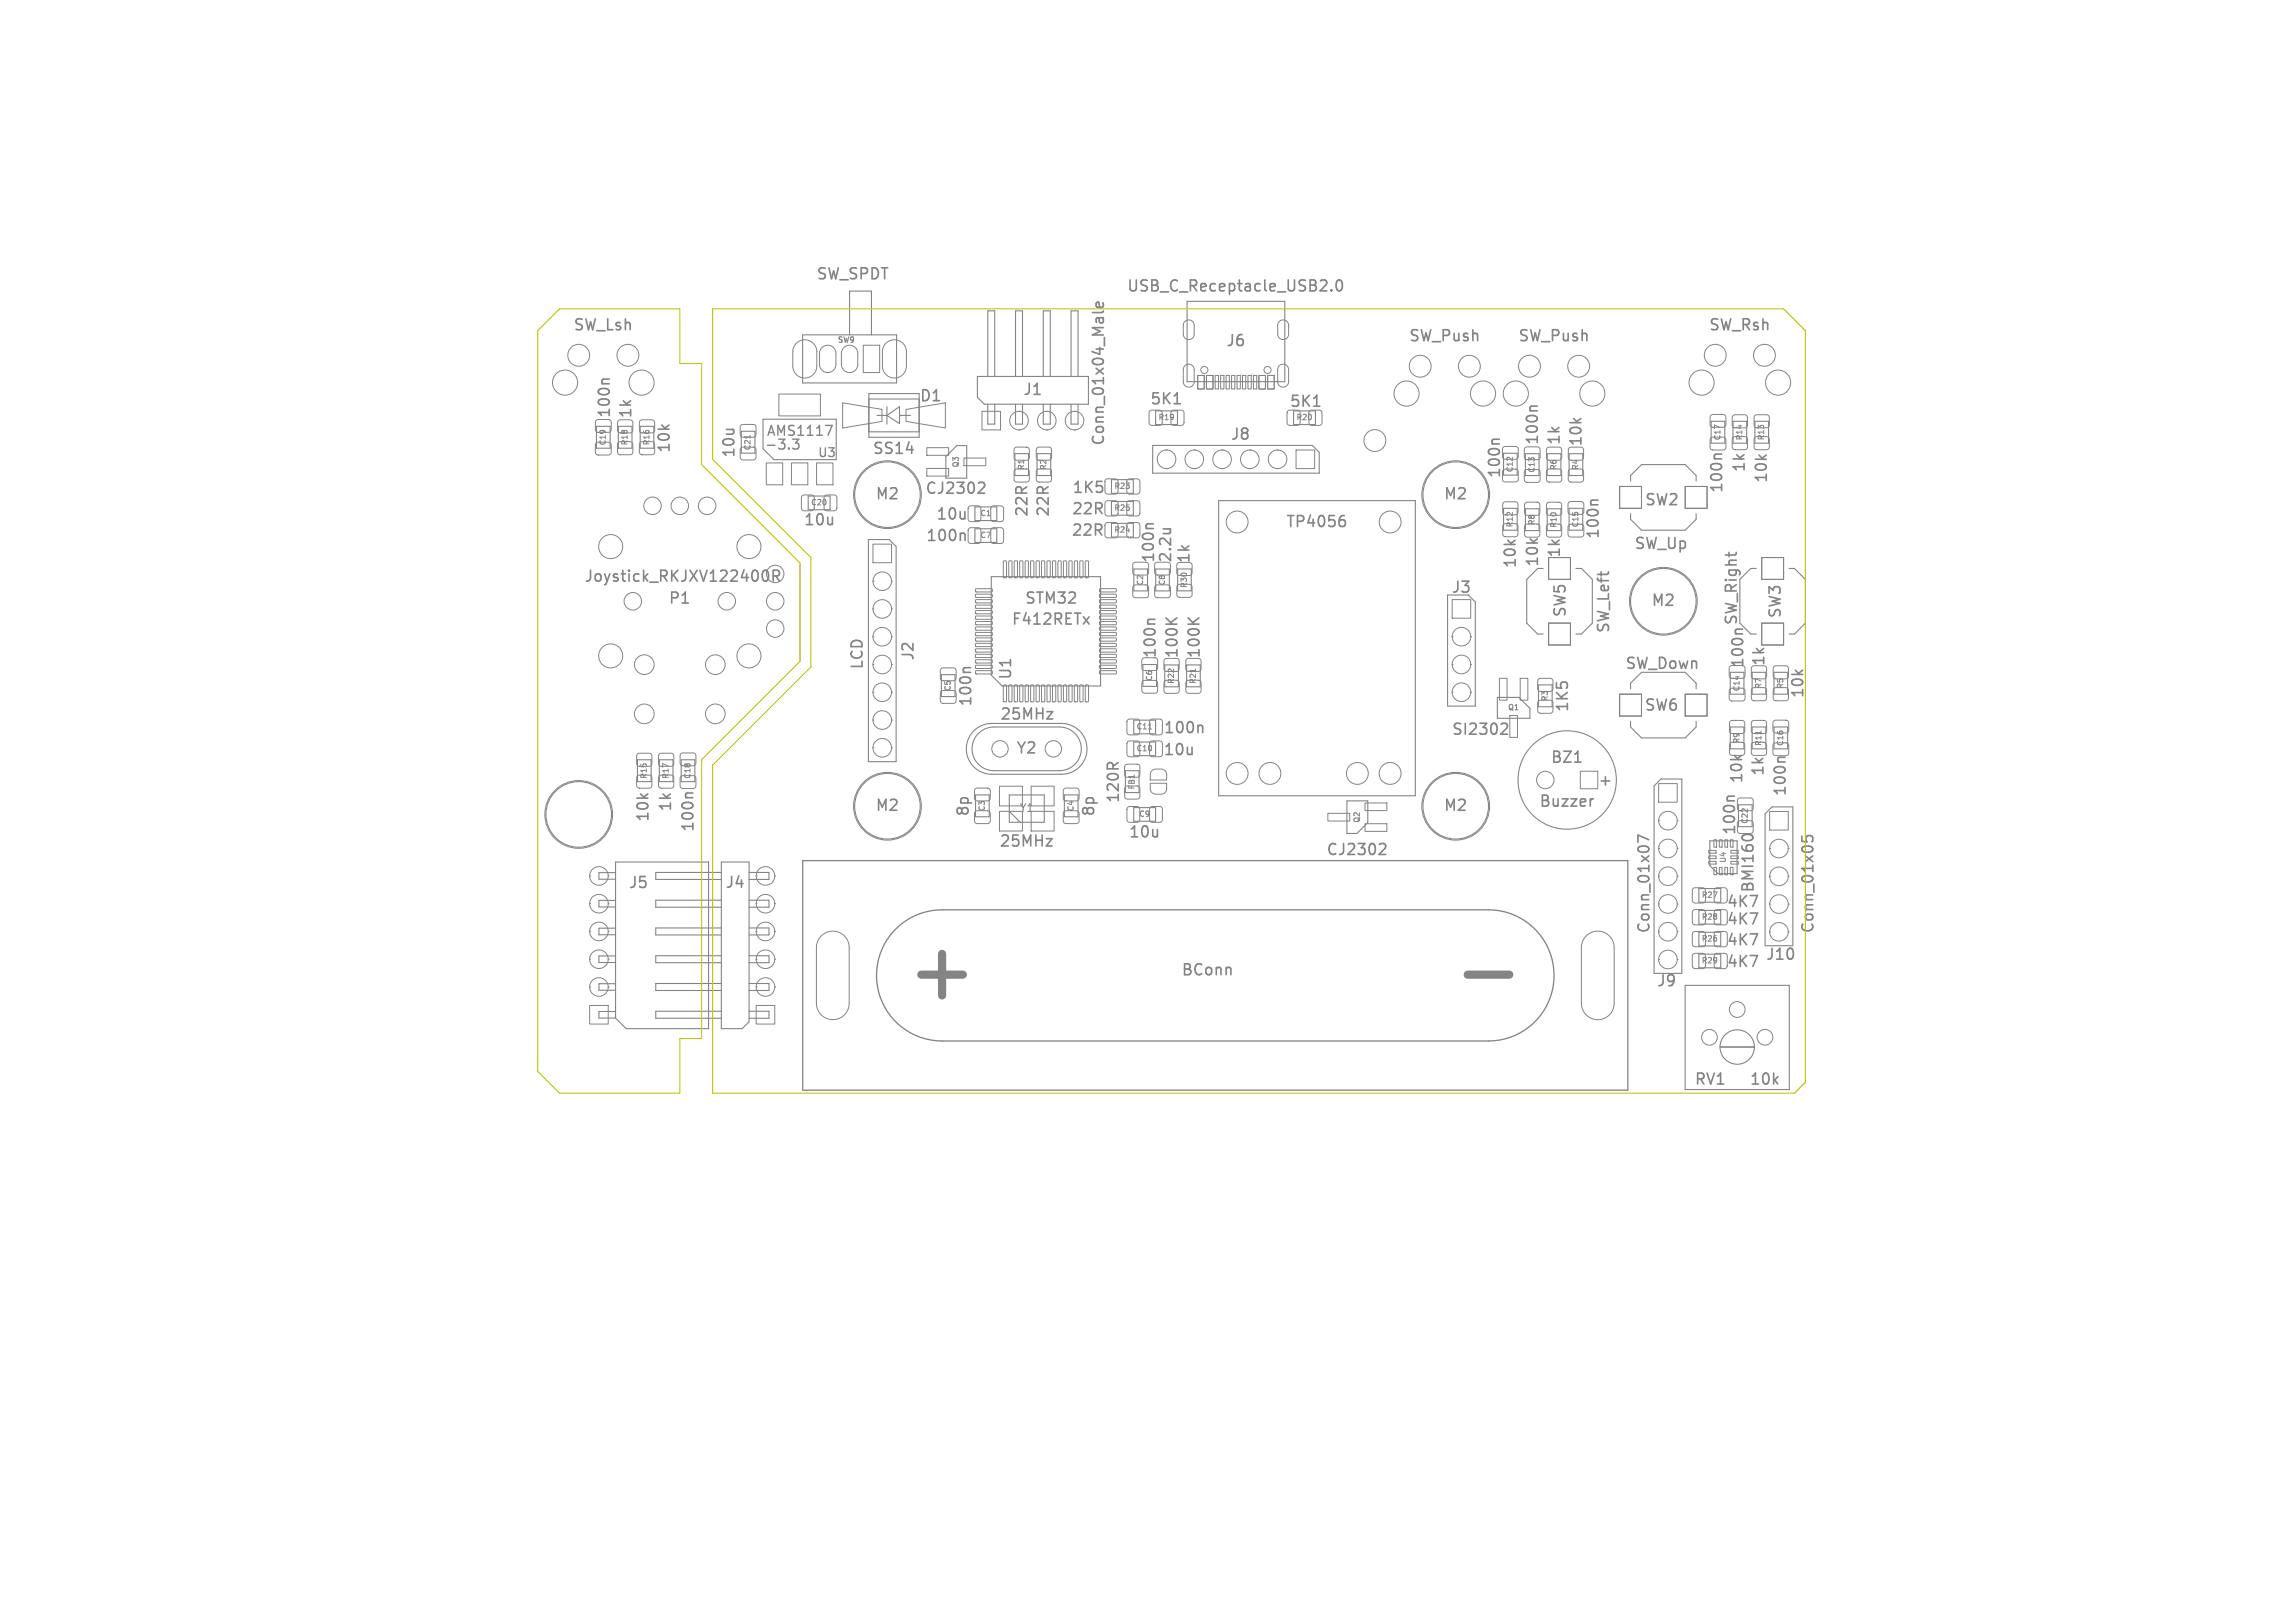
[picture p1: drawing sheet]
<svg xmlns="http://www.w3.org/2000/svg" width="210mm" height="148mm" viewBox="0 0 210 148" stroke-linecap="round" stroke-linejoin="round" font-family="sans-serif">
<defs><g id="words">
<text font-size="7" fill="#848484" x="82.7" y="92.7">+</text>
<g font-size="1.4" fill="#848484">
<text x="74.7" y="25.8">SW_SPDT</text>
<text x="103.1" y="26.9">USB_C_Receptacle_USB2.0</text>
<text x="52.4" y="30.5">SW_Lsh</text>
<text x="112.2" y="31.9">J6</text>
<text x="128.9" y="31.5">SW_Push</text>
<text x="138.9" y="31.5">SW_Push</text>
<text x="156.3" y="30.5">SW_Rsh</text>
<text x="56.1" y="38.3" transform="rotate(-90 56.1 38.3)">100n</text>
<text x="58" y="38.3" transform="rotate(-90 58 38.3)">1k</text>
<text x="61.5" y="41.5" transform="rotate(-90 61.5 41.5)">10k</text>
<text x="67.5" y="41.9" transform="rotate(-90 67.5 41.9)">10u</text>
<text x="79.8" y="41.8">SS14</text>
<text x="84.1" y="37">D1</text>
<text x="93.6" y="36.4">J1</text>
<text x="101.3" y="40.8" transform="rotate(-90 101.3 40.8)">Conn_01x04_Male</text>
<text x="105.2" y="37.3">5K1</text>
<text x="112.6" y="40.5">J8</text>
<text x="118" y="37.5">5K1</text>
<text x="141" y="40.8" transform="rotate(-90 141 40.8)">100n</text>
<text x="143" y="40.8" transform="rotate(-90 143 40.8)">1k</text>
<text x="145" y="40.9" transform="rotate(-90 145 40.9)">10k</text>
<text x="80.1" y="45.9">M2</text>
<text x="84.6" y="45.4">CJ2302</text>
<text x="85.6" y="47.8">10u</text>
<text x="94.3" y="47.3" transform="rotate(-90 94.3 47.3)">22R</text>
<text x="96.2" y="47.3" transform="rotate(-90 96.2 47.3)">22R</text>
<text x="98" y="47.3">22R</text>
<text x="98.1" y="45.4">1K5</text>
<text x="132.1" y="45.9">M2</text>
<text x="137.5" y="43.8" transform="rotate(-90 137.5 43.8)">100n</text>
<text x="150.5" y="46.5">SW2</text>
<text x="157.9" y="45.2" transform="rotate(-90 157.9 45.2)">100n</text>
<text x="159.9" y="43.3" transform="rotate(-90 159.9 43.3)">1k</text>
<text x="161.9" y="44.2" transform="rotate(-90 161.9 44.2)">10k</text>
<text x="53.4" y="53.5">Joystick_RKJXV122400R</text>
<text x="73.5" y="48.3">10u</text>
<text x="84.7" y="49.8">100n</text>
<text x="98" y="49.3">22R</text>
<text x="105.9" y="51.5" transform="rotate(-90 105.9 51.5)">100n</text>
<text x="107.4" y="51.5" transform="rotate(-90 107.4 51.5)">2.2u</text>
<text x="109.1" y="51.6" transform="rotate(-90 109.1 51.6)">1k</text>
<text x="117.6" y="48.5">TP4056</text>
<text x="139" y="52" transform="rotate(-90 139 52)">10k</text>
<text x="141" y="51.9" transform="rotate(-90 141 51.9)">10k</text>
<text x="143" y="51.1" transform="rotate(-90 143 51.1)">1k</text>
<text x="146.5" y="49.4" transform="rotate(-90 146.5 49.4)">100n</text>
<text x="149.5" y="50.5">SW_Up</text>
<text x="61.1" y="55.5">P1</text>
<text x="92.5" y="57.4">F412RETx</text>
<text x="93.7" y="55.5">STM32</text>
<text x="132.8" y="54.5">J3</text>
<text x="143.5" y="56.5" transform="rotate(-90 143.5 56.5)">SW5</text>
<text x="147.5" y="58" transform="rotate(-90 147.5 58)">SW_Left</text>
<text x="151.1" y="55.7">M2</text>
<text x="159.2" y="57.2" transform="rotate(-90 159.2 57.2)">SW_Right</text>
<text x="163.2" y="56.6" transform="rotate(-90 163.2 56.6)">SW3</text>
<text x="79.2" y="61.3" transform="rotate(-90 79.2 61.3)">LCD</text>
<text x="83.9" y="60.5" transform="rotate(-90 83.9 60.5)">J2</text>
<text x="89.1" y="64.7" transform="rotate(-90 89.1 64.7)">100n</text>
<text x="92.8" y="62.2" transform="rotate(-90 92.8 62.2)">U1</text>
<text x="106" y="60.3" transform="rotate(-90 106 60.3)">100n</text>
<text x="108" y="60.3" transform="rotate(-90 108 60.3)">100K</text>
<text x="110" y="60.3" transform="rotate(-90 110 60.3)">100K</text>
<text x="143.7" y="65.2" transform="rotate(-90 143.7 65.2)">1K5</text>
<text x="148.7" y="61.5">SW_Down</text>
<text x="150.4" y="65.3">SW6</text>
<text x="159.8" y="61.2" transform="rotate(-90 159.8 61.2)">100n</text>
<text x="161.7" y="61" transform="rotate(-90 161.7 61)">1k</text>
<text x="165.3" y="63.9" transform="rotate(-90 165.3 63.9)">10k</text>
<text x="91.5" y="66.1">25MHz</text>
<text x="93" y="69.2">Y2</text>
<text x="106.4" y="69.3">10u</text>
<text x="106.4" y="67.3">100n</text>
<text x="132.8" y="67.5">SI2302</text>
<text x="141.9" y="70">BZ1</text>
<text x="159.7" y="71.7" transform="rotate(-90 159.7 71.7)">10k</text>
<text x="161.6" y="71" transform="rotate(-90 161.6 71)">1k</text>
<text x="59.6" y="75.2" transform="rotate(-90 59.6 75.2)">10k</text>
<text x="61.7" y="74.3" transform="rotate(-90 61.7 74.3)">1k</text>
<text x="63.7" y="76.2" transform="rotate(-90 63.7 76.2)">100n</text>
<text x="80.1" y="74.4">M2</text>
<text x="88.9" y="74.7" transform="rotate(-90 88.9 74.7)">8p</text>
<text x="91.4" y="77.7">25MHz</text>
<text x="100.4" y="74.7" transform="rotate(-90 100.4 74.7)">8p</text>
<text x="102.6" y="73.5" transform="rotate(-90 102.6 73.5)">120R</text>
<text x="103.3" y="76.9">10u</text>
<text x="132.1" y="74.4">M2</text>
<text x="140.8" y="74.1">Buzzer</text>
<text x="146.2" y="72.1">+</text>
<text x="159" y="76.4" transform="rotate(-90 159 76.4)">100n</text>
<text x="163.7" y="72.9" transform="rotate(-90 163.7 72.9)">100n</text>
<text x="57.5" y="81.5">J5</text>
<text x="66.3" y="81.5">J4</text>
<text x="121.3" y="78.5">CJ2302</text>
<text x="158" y="83.2">4K7</text>
<text x="160.7" y="81.7" transform="rotate(-90 160.7 81.7)">BMI160</text>
<text x="108.1" y="89.5">BConn</text>
<text x="151.2" y="85.4" transform="rotate(-90 151.2 85.4)">Conn_01x07</text>
<text x="158" y="86.7">4K7</text>
<text x="158" y="84.8">4K7</text>
<text x="158" y="88.7">4K7</text>
<text x="161.5" y="88.1">J10</text>
<text x="166.2" y="85.4" transform="rotate(-90 166.2 85.4)">Conn_01x05</text>
<text x="151.6" y="90.5">J9</text>
<text x="155" y="99.5">RV1</text>
<text x="160.1" y="99.5">10k</text>
</g>
<g font-size="1.3" fill="#848484">
<text x="69.9" y="41.4">-3.3</text>
<text x="70.1" y="40.1">AMS1117</text>
</g>
<text font-size="1.1" fill="#848484" x="74.8" y="42">U3</text>
<text font-size="1" fill="#848484" x="93.3" y="74.4">Y1</text>
<g font-size=".7" fill="#848484">
<text x="76.6" y="31.5">SW9</text>
<text x="55.6" y="40.8" transform="rotate(-90 55.6 40.8)">C19</text>
<text x="57.6" y="40.8" transform="rotate(-90 57.6 40.8)">R18</text>
<text x="59.6" y="40.8" transform="rotate(-90 59.6 40.8)">R16</text>
<text x="68.8" y="41.2" transform="rotate(-90 68.8 41.2)">C21</text>
<text x="106" y="38.6">R19</text>
<text x="118.6" y="38.6">R20</text>
<text x="157.6" y="40.3" transform="rotate(-90 157.6 40.3)">C17</text>
<text x="159.6" y="40.3" transform="rotate(-90 159.6 40.3)">R14</text>
<text x="161.6" y="40.3" transform="rotate(-90 161.6 40.3)">R13</text>
<text x="74.2" y="46.3">C20</text>
<text x="87.9" y="42.8" transform="rotate(-90 87.9 42.8)">Q3</text>
<text x="89.7" y="47.3">C1</text>
<text x="93.8" y="43" transform="rotate(-90 93.8 43)">R1</text>
<text x="95.9" y="43" transform="rotate(-90 95.9 43)">R2</text>
<text x="101.9" y="44.9">R23</text>
<text x="101.9" y="46.9">R25</text>
<text x="138.6" y="43.2" transform="rotate(-90 138.6 43.2)">C12</text>
<text x="140.6" y="43.3" transform="rotate(-90 140.6 43.3)">C13</text>
<text x="142.6" y="43" transform="rotate(-90 142.6 43)">R6</text>
<text x="144.6" y="43" transform="rotate(-90 144.6 43)">R4</text>
<text x="89.7" y="49.3">C7</text>
<text x="101.9" y="48.9">R24</text>
<text x="104.7" y="53.6" transform="rotate(-90 104.7 53.6)">C2</text>
<text x="106.7" y="53.6" transform="rotate(-90 106.7 53.6)">C8</text>
<text x="108.7" y="53.8" transform="rotate(-90 108.7 53.8)">R30</text>
<text x="138.6" y="48.3" transform="rotate(-90 138.6 48.3)">R12</text>
<text x="140.6" y="48.1" transform="rotate(-90 140.6 48.1)">R8</text>
<text x="142.6" y="48.3" transform="rotate(-90 142.6 48.3)">R10</text>
<text x="144.6" y="48.3" transform="rotate(-90 144.6 48.3)">C15</text>
<text x="87.1" y="63.3" transform="rotate(-90 87.1 63.3)">C5</text>
<text x="105.6" y="62.3" transform="rotate(-90 105.6 62.3)">C6</text>
<text x="107.6" y="62.6" transform="rotate(-90 107.6 62.6)">R22</text>
<text x="109.6" y="62.6" transform="rotate(-90 109.6 62.6)">R21</text>
<text x="138" y="65.1">Q1</text>
<text x="141.8" y="64.2" transform="rotate(-90 141.8 64.2)">R3</text>
<text x="159.3" y="63.3" transform="rotate(-90 159.3 63.3)">C14</text>
<text x="161.3" y="63" transform="rotate(-90 161.3 63)">R7</text>
<text x="163.3" y="63" transform="rotate(-90 163.3 63)">R5</text>
<text x="59.3" y="71.3" transform="rotate(-90 59.3 71.3)">R15</text>
<text x="61.3" y="71.3" transform="rotate(-90 61.3 71.3)">R17</text>
<text x="63.3" y="71.3" transform="rotate(-90 63.3 71.3)">C18</text>
<text x="104" y="66.9">C11</text>
<text x="104" y="68.9">C10</text>
<text x="159.3" y="68" transform="rotate(-90 159.3 68)">R9</text>
<text x="161.3" y="68.3" transform="rotate(-90 161.3 68.3)">R11</text>
<text x="163.3" y="68.3" transform="rotate(-90 163.3 68.3)">C16</text>
<text x="90.2" y="74.3" transform="rotate(-90 90.2 74.3)">C3</text>
<text x="98.4" y="74.3" transform="rotate(-90 98.4 74.3)">C4</text>
<text x="104" y="72.3" transform="rotate(-90 104 72.3)">FB1</text>
<text x="104.2" y="74.8">C9</text>
<text x="124.6" y="75.3" transform="rotate(-90 124.6 75.3)">Q2</text>
<text x="160.1" y="75.4" transform="rotate(-90 160.1 75.4)">C22</text>
<text x="155.7" y="82.3">R27</text>
<text x="158.1" y="79" transform="rotate(-90 158.1 79)">U4</text>
<text x="155.7" y="86.3">R26</text>
<text x="155.7" y="84.3">R28</text>
<text x="155.7" y="88.3">R29</text>
</g>
</g></defs>
<g fill="none" stroke="#848484" stroke-width=".1">
<path d="M54.6 39h1.2v2h-1.2zM56.6 39h1.2v2h-1.2zM58.6 39h1.2v2h-1.2zM67.8 39.5h1.3v2h-1.3M69.8 38.3h6.7v3.7h-5.7l-1-1zM73.4 30.6h8.6v4.4h-8.6zM77.7 30.6v-4h2v4M79.5 36h4.6v4h-4.6zM79.5 36.5h4.6M79.5 39.5h4.6M80.3 38h.9M81.2 37.2v1.6"/>
<path d="M81.2 38l1.1-.8v1.6zM82.3 38h1M89.4 34.4h10.2v2.6h-9.5l-.7-.7zM90.4 37v1.8h.6v-1.8M90.4 34.4v-6h.6v6M92.9 37v1.8h.7v-1.8M92.9 34.4v-6h.7v6M95.5 37v1.8h.6v-1.8M95.5 34.4v-6h.6v6M98 37v1.8h.6v-1.8M98 34.4v-6h.6v6M105.7 37.6v1.2h2v-1.2"/>
<path d="M108.6 27.6h9v7.3h-9zM118.4 37.6v1.2h2v-1.2M156.6 38.5h1.2v2h-1.2zM158.6 38.5h1.2v2h-1.2zM160.6 38.5h1.2v2h-1.2zM74 45.4h2v1.2h-2zM79.5 49.4h1.9l.6 .6v19.7h-2.5zM87.6 40.8h.9v2.9h-1.9v-1.9zM89.2 48.4h2v1.2h-2zM89.2 46.4h2v1.2h-2zM90.7 52.7h10v10h-9l-1-1zM92.9 41.5h1.2v2h-1.2z"/>
<path d="M94.9 41.5h1.2v2h-1.2zM101.7 47.9h2v1.2h-2zM101.7 43.9h2v1.2h-2zM101.7 45.9h2v1.2h-2zM103.8 52.1h1.2v2h-1.2zM105.5 40.7h14.6l.6 .7v1.9h-15.2zM105.8 52.1h1.2v2h-1.2zM107.8 52h1.2v2h-1.2zM111.5 45.8h18v27h-18zM132.5 54.4v10.2h2.5v-9.5l-.6-.7M137.6 46.5h1.2v2h-1.2zM137.6 41.5h1.2v2h-1.2"/>
<path d="M139.6 41.5h1.2v2h-1.2zM139.6 46.5h1.2v2h-1.2zM140.7 52l-1 1v4l1 1h.5M141.6 41.5h1.2v2h-1.2zM141.6 46.5h1.2v2h-1.2zM141.7 51h2v2h-2zM141.7 57h2v2h-2zM143.6 46.5h1.2v2h-1.2zM143.6 41.5h1.2v2h-1.2zM144.2 52h.5l1 1v4l-1 1h-.5M148.2 44.5h2v2h-2zM149.2 44v-.5l1-1h4l1 1v.5"/>
<path d="M149.2 47v.5l1 1h4l1-1v-.5M154.2 44.5h2v2h-2zM160.7 52h-.5l-1 1v4l1 1h.5M161.2 51h2v2h-2zM161.2 57h2v2h-2zM163.7 52h.5l1 1v4l-1 1h-.5M56.3 78.9h8.5v15.2h-7.5l-1-1zM56.3 79.8h-1.5v.6h1.5M58.3 69.5h1.3v2h-1.3zM60.3 69.5h1.3v2h-1.3zM62.3 69.5h1.3v2h-1.3zM66 78.9h2.5v14.6l-.6 .6h-1.9z"/>
<path d="M66 79.8h-6v.6h6M68.5 79.8h1.9v.6h-1.9M86.1 61.7h1.3v2h-1.3zM89.1 66.9l.8-.5 .5-.2h6.7a2.33 2.33 0 0 1 2.4 2.3 2.33 2.33 0 0 1-2.4 2.3h-6.4a2.32 2.32 0 0 1-2.1-1.4 2.32 2.32 0 0 1 .5-2.5zM89.3 72.7h1.2v2h-1.2M89.6 67l.8-.4 .5-.1h6a2 2 0 0 1 2 2 2 2 0 0 1-2 2h-6a2 2 0 0 1-1.8-1.3 2 2 0 0 1 .5-2.2zM92.4 72.7h3.2v2.5h-3.2zM92.4 74.2l1 1M97.4 72.7h1.2v2h-1.2zM103 70.5h1.2v2h-1.2M103.7 65.9h2v1.2h-2zM103.7 67.9h2v1.2h-2z"/>
<path d="M103.7 73.9h2v1.2h-2zM104.6 60.8h1.2v2h-1.2zM106.6 60.8h1.2v2h-1.2zM108.6 60.8h1.2v2h-1.2zM123.3 73.3h1.9v1.9l-1 1h-.9zM137 63.8h2l1 1v.9h-3zM140.8 62.7h1.2v2h-1.2zM148.2 63.5h2v2h-2zM149.2 63v-.5l1-1h4l1 1v.5M149.2 66v.5l1 1h4l1-1v-.5M151.4 71.9l.6-.6h1.9v17.7h-2.5zM154.2 63.5h2v2h-2z"/>
<path d="M156.5 76.9h2.5v3h-1.8l-.7-.7zM158.3 61.5v2h1.3v-2M158.3 66.5h1.3v2h-1.3zM159.1 73.6h1.2v2h-1.2M160.3 61.5h1.3v2h-1.3zM160.3 66.5h1.3v2h-1.3zM161.5 74.4l.7-.6h1.9v12.7h-2.6zM162.3 61.5h1.3v2h-1.3zM162.3 66.5h1.3v2h-1.3zM56.3 92.5h-1.5v.6h1.5M56.3 90h-1.5v.6h1.5M56.3 87.4h-1.5v.6h1.5"/>
<path d="M56.3 84.9h-1.5v.6h1.5M56.3 82.4h-1.5v.6h1.5M66 92.5h-6v.6h6M66 84.9h-6v.6h6M66 90h-6v.6h6M66 82.3h-6v.7h6M66 87.4h-6v.7h6M68.5 92.5h1.9v.6h-1.9M68.5 84.9h1.9v.6h-1.9M68.5 90h1.9v.6h-1.9M68.5 82.3h1.9v.7h-1.9M68.5 87.4h1.9v.7h-1.9"/>
<path d="M154.2 90.1h9.5v9.6h-9.5zM155.5 85.3h2v1.2h-2zM155.5 81.3h2v1.2h-2zM155.5 83.3h2v1.2h-2zM155.5 87.3h2v1.2h-2zM157.4 95.8h3.1"/>
<circle cx="81.2" cy="45.2" r="3"/>
<circle cx="133.2" cy="45.2" r="3"/>
<circle cx="152.2" cy="55" r="3"/>
<circle cx="53" cy="74.5" r="3"/>
<circle cx="81.2" cy="73.7" r="3"/>
<circle cx="133.2" cy="73.7" r="3"/>
<circle cx="143.4" cy="71.4" r="4.5"/>
<circle cx="159" cy="95.8" r="1.58"/>
</g>
<path d="M134.3 89.2h3.8" fill="none" stroke="#848484" stroke-width=".75"/>
<path d="M75.5 38.9h.6l-.3 .9M72.9 40.5l.2 .2v.3l-.2 .1-.4-.1" fill="none" stroke="#848484" stroke-width=".13"/>
<g fill="none" stroke="#848484" stroke-width=".15">
<path d="M55.7 34.7h-.6M100.9 27.7l.1 .3-.2 .1h-.5v-.4l.2-.1 .1 .5M107.4 36.9h.6M120.2 37.2h.6M122.4 25.7l.1-.1a.53 .53 0 0 1 .3 .5 .53 .53 0 0 1-.3 .5l-.1-.1-.1-.3zM140.7 37.2h-.6M70.8 52.7l.4-.1 .1-.1v-.2l-.2-.1h-.3v1M71 52.7l.3 .5M88.3 48.8v.6M89.9 44.1l.2 .2v.2l-.6 .6h.6M105.5 47.9l-.6 .1M105.7 56.7h-.6"/>
<path d="M122.8 47.2h.2M122.9 47.5l.2 .2v.3l-.2 .2M137.2 40.2h-.6M146.2 45.7l-.6 .1M157.5 41.5l-.6 .1M63.4 72.5l-.6 .1M88.8 61.1h-.6M101.4 69.8h.4M102.3 69.8l-.5 .3M110 66.4l.1 .6M126.6 77.2l.2 .2v.2l-.6 .6h.6M137.5 66.2h.3l.1 .2-.6 .8h.6"/>
<path d="M150.9 76.8l-1-.4v.7M158.7 72.8l-.6 .1M159.5 76.4l.3-.1 .5 .1M163.3 69.3h-.6M164.9 76.5v.5M165.3 76.9v-.3l.2-.2 .3 .1 .1 .4"/>
</g>
<g fill="none" stroke="#848484" stroke-width=".09">
<path d="M54.6 38.4h.1h1h.2v.2v.9l-.2 .1h-1l-.1-.1-.1-.2zM56.6 38.5l.2-.1h.9l.1 .1 .1 .1-.1 .9-.1 .1h-.9l-.2-.1-.1-.2zM58.6 38.5l.2-.1h.9l.1 .1 .1 .1-.1 .9-.1 .1h-.9l-.2-.1-.1-.2zM67.8 38.9l.2-.1h.9l.2 .1 .1 .2-.1 .8-.2 .1h-.9l-.2-.1-.1-.2zM68.6 39.8v.3M71.3 36h3.8v2h-3.8zM72.9 31.4a1.1 1.1 0 0 1 1.2-.2 1.1 1.1 0 0 1 .6 1v1.3a1.1 1.1 0 0 1-1.1 1.1 1.1 1.1 0 0 1-1.1-1.1l.1-1.5zM75.2 31.8a.75 .75 0 0 1 .8-.2 .75 .75 0 0 1 .5 .7v1a.75 .75 0 0 1-.8 .8 .75 .75 0 0 1-.7-.8v-1.1zM77.1 36.9l3.6 .6v1.1l-3.6 .6zM77.2 31.8a.75 .75 0 0 1 .8-.2 .75 .75 0 0 1 .5 .7v1a.75 .75 0 0 1-.8 .8 .75 .75 0 0 1-.7-.8v-1.1zM79 31.6h1.5v2.5h-1.5zM81.1 31.4a1.1 1.1 0 0 1 1.2-.2 1.1 1.1 0 0 1 .6 1v1.3a1.1 1.1 0 0 1-1.1 1.1 1.1 1.1 0 0 1-1.1-1.1l.1-1.5z"/>
<path d="M82.9 37.5l3.6-.6v2.3l-3.6-.6zM89.9 37.6h1.7v1.7h-1.7zM93.2 39.3h.1M93.2 37.6a.85 .85 0 0 1 .9 .9 .85 .85 0 0 1-.9 .8M93.2 37.6h.1M93.2 37.6a.85 .85 0 0 0-.8 .9 .85 .85 0 0 0 .8 .8M95.8 39.3h.1M95.8 37.6a.85 .85 0 0 1 .8 .9 .85 .85 0 0 1-.8 .8M95.8 37.6h.1M95.8 37.6a.85 .85 0 0 0-.9 .9 .85 .85 0 0 0 .9 .8M98.3 39.3h.1M98.3 37.6a.85 .85 0 0 1 .9 .9 .85 .85 0 0 1-.9 .8"/>
<path d="M98.3 37.6h.1M98.3 37.6a.85 .85 0 0 0-.8 .9 .85 .85 0 0 0 .8 .8M105.2 37.6l.2-.1 .9 .1v.2v.9v.1l-.2 .1-.9-.1-.1-.1v-.9zM107.2 37.6l.2-.1 .9 .1v.2v.9v.1l-.2 .1-.9-.1-.1-.1v-.9zM108.4 33.5a.5 .5 0 0 1 .6-.1 .5 .5 0 0 1 .3 .4v1.1a.5 .5 0 0 1-.5 .5 .5 .5 0 0 1-.5-.5v-1.1zM108.4 29.4a.5 .5 0 0 1 .6-.1 .5 .5 0 0 1 .3 .5v.8a.5 .5 0 0 1-.5 .5 .5 .5 0 0 1-.5-.5v-.9zM109.6 34.3h.6v1.3h-.6zM110.4 34.3h.6v1.3h-.6zM111.2 34.3h.3v1.3h-.3zM111.7 34.3h.3v1.3h-.3zM112.2 34.3h.3v1.3h-.3zM112.7 34.3h.3v1.3h-.3z"/>
<path d="M113.2 34.3h.3v1.3h-.3zM113.7 34.3h.3v1.3h-.3zM114.2 34.3h.3v1.3h-.3zM114.7 34.3h.3v1.3h-.3zM115.2 34.3h.6v1.3h-.6zM116 34.3h.6v1.3h-.6zM117.1 33.5a.5 .5 0 0 1 .5-.1 .5 .5 0 0 1 .3 .4v1.1a.5 .5 0 0 1-.5 .5 .5 .5 0 0 1-.5-.5v-1.1zM117.1 29.4a.5 .5 0 0 1 .5-.1 .5 .5 0 0 1 .3 .5v.8a.5 .5 0 0 1-.5 .5 .5 .5 0 0 1-.5-.5v-.9zM117.8 37.6l.2-.1 .9 .1 .1 .2v.9l-.1 .1-.2 .1-.9-.1v-.1v-.9zM119.8 37.6l.2-.1 .9 .1 .1 .2v.9l-.1 .1-.2 .1-.9-.1v-.1v-.9zM156.6 38l.1-.1h1l.2 .1v.2v.8l-.2 .1h-1l-.1-.1-.1-.2zM158.6 38l.2-.1h.9l.1 .1 .1 .2-.1 .9h-.1h-.9h-.2l-.1-.2z"/>
<path d="M160.6 38l.2-.1h.9l.1 .1 .1 .2-.1 .9h-.1h-.9h-.2l-.1-.2zM54.6 40.5h.1h1h.2v.2v.9h-.2h-1h-.1l-.1-.2zM56.6 40.5l.2-.1h.9l.1 .1 .1 .1-.1 .9-.1 .1h-.9l-.2-.1-.1-.2zM58.6 40.5l.2-.1h.9l.1 .1 .1 .1-.1 .9-.1 .1h-.9l-.2-.1-.1-.2zM67.8 41l.2-.1h.9l.2 .1 .1 .2-.1 .8-.2 .1h-.9l-.2-.1-.1-.2zM70.1 42.3h1.5v2h-1.5zM72.4 42.3h1.5v2h-1.5zM73.4 45.3h.2h.8l.1 .2v1l-.1 .2h-.1h-.9l-.1-.2v-1zM74.7 42.3h1.5v2h-1.5zM75.5 45.3h.2h.8l.1 .2v1l-.1 .2h-.2h-.8l-.1-.2v-1zM79.9 49.8h1.7v1.7h-1.7zM79.9 53.2h.1"/>
<path d="M79.9 53.2a.85 .85 0 0 0 .8 .8 .85 .85 0 0 0 .9-.8M79.9 53.2a.85 .85 0 0 1 .8-.9 .85 .85 0 0 1 .9 .9M79.9 55.7h.1M79.9 55.7a.85 .85 0 0 0 .8 .9 .85 .85 0 0 0 .9-.9M79.9 55.7a.85 .85 0 0 1 .8-.8 .85 .85 0 0 1 .9 .8M79.9 58.2h.1M79.9 58.2a.85 .85 0 0 0 .8 .9 .85 .85 0 0 0 .9-.9M79.9 58.2a.85 .85 0 0 1 .8-.8 .85 .85 0 0 1 .9 .8M81.6 53.2h.1M81.6 55.7h.1M81.6 58.2h.1M84.8 40.9h2v.7h-2z"/>
<path d="M84.8 42.9h2v.7h-2zM88.2 41.9h2v.7h-2zM88.7 48.3h.1h.9l.1 .2v1l-.1 .1-.2 .1-.8-.1-.1-.1v-1zM88.7 46.3h.1h.9l.1 .2v1l-.1 .1-.2 .1-.8-.1-.1-.1v-1zM89.3 53.9h1.4l.1 .2-.1 .1h-1.4zM89.3 54.4l1.4-.1 .1 .3h-.1h-1.4zM89.3 54.9h1.4l.1 .2-.1 .1h-1.4zM89.3 55.4l1.4-.1 .1 .3h-.1h-1.4zM89.3 55.9h1.4l.1 .2-.1 .1h-1.4zM89.3 56.4l1.4-.1 .1 .3h-.1h-1.4zM89.3 56.9h1.4l.1 .2-.1 .1h-1.4zM89.3 57.4l1.4-.1 .1 .3-.1 .1h-1.4z"/>
<path d="M89.3 57.9h1.4l.1 .2h-.1h-1.4zM89.3 58.4l1.4-.1 .1 .3-.1 .1h-1.4zM89.3 58.9h1.4l.1 .2h-.1h-1.4zM89.3 59.4l1.4-.1 .1 .3-.1 .1h-1.4zM89.3 59.9h1.4l.1 .2-.1 .1h-1.4zM90.7 48.3h.2h.9v.2v1v.1l-.2 .1-.9-.1v-.1v-1zM90.7 46.3h.2h.9v.2v1v.1l-.2 .1-.9-.1v-.1v-1zM91.8 51.3l.3 .1v1.4l-.1 .1-.2-.1zM92.3 51.3l.3 .1v1.4l-.1 .1-.2-.1zM92.8 51.3l.3 .1v1.4l-.1 .1-.2-.1zM92.9 41l.1-.1h.9l.2 .1 .1 .1-.1 .9-.2 .1h-.9l-.1-.1-.1-.2zM92.9 43l.1-.1h.9l.2 .1 .1 .1-.1 .9-.2 .1h-.9l-.1-.1-.1-.2z"/>
<path d="M93.3 51.3l.3 .1v1.4l-.1 .1-.2-.1zM93.8 51.3l.3 .1v1.4l-.1 .1-.2-.1zM94.3 51.3l.3 .1v1.4l-.1 .1-.2-.1zM94.8 51.3l.3 .1v1.4l-.1 .1-.2-.1zM94.9 43l.2-.1h.9l.1 .1 .1 .1-.1 .9-.1 .1h-.9l-.2-.1-.1-.2zM94.9 41l.2-.1h.9l.1 .1 .1 .1-.1 .9-.1 .1h-.9l-.2-.1-.1-.2zM95.3 51.3l.3 .1v1.4l-.1 .1-.2-.1zM95.8 51.3l.3 .1v1.4l-.1 .1-.2-.1zM96.3 51.3l.3 .1v1.4l-.1 .1-.2-.1zM96.8 51.3l.3 .1v1.4l-.1 .1-.2-.1zM97.3 51.3l.3 .1v1.4l-.1 .1-.2-.1zM97.8 51.3l.3 .1v1.4l-.1 .1-.2-.1z"/>
<path d="M98.3 51.3l.3 .1v1.4l-.1 .1-.2-.1zM98.8 51.3l.3 .1v1.4l-.1 .1-.2-.1zM99.3 51.3l.3 .1v1.4l-.1 .1-.2-.1zM100.6 59.9h1.5l.1 .2-.1 .1h-1.4zM100.6 59.4l1.5-.1 .1 .3-.1 .1h-1.4zM100.6 58.9h1.5l.1 .2h-.1h-1.4zM100.6 58.4l1.5-.1 .1 .3-.1 .1h-1.4zM100.6 57.9h1.5l.1 .2h-.1h-1.4zM100.6 57.4l1.5-.1 .1 .3-.1 .1h-1.4zM100.6 56.9h1.5l.1 .2-.1 .1h-1.4zM100.6 56.4l1.5-.1 .1 .3h-.1h-1.4zM100.6 55.9h1.5l.1 .2-.1 .1h-1.4z"/>
<path d="M100.6 55.4l1.5-.1 .1 .3h-.1h-1.4zM100.6 54.9h1.5l.1 .2-.1 .1h-1.4zM100.6 54.4l1.5-.1 .1 .3h-.1h-1.4zM100.6 53.9h1.5l.1 .2-.1 .1h-1.4zM101.2 47.9l.2-.1 .8 .1 .1 .1v1l-.1 .1-.1 .1-.9-.1-.1-.1v-1zM101.2 43.9l.2-.1 .8 .1 .1 .1v1l-.1 .1-.1 .1-.9-.1-.1-.1v-1zM101.2 45.9l.2-.1 .8 .1 .1 .1v1l-.1 .1-.1 .1-.9-.1-.1-.1v-1zM103.2 47.9l.2-.1 .8 .1 .1 .1v1l-.1 .1-.1 .1-.9-.1-.1-.1v-1zM103.2 43.9l.2-.1 .8 .1 .1 .1v1l-.1 .1-.1 .1-.9-.1-.1-.1v-1zM103.2 45.9l.2-.1 .8 .1 .1 .1v1l-.1 .1-.1 .1-.9-.1-.1-.1v-1zM103.7 51.5l.2-.1h1l.1 .1 .1 .2-.1 .8-.1 .1h-1l-.2-.1v-.1zM103.7 53.6l.2-.1h1l.1 .1 .1 .2-.1 .8-.1 .1h-1l-.2-.1v-.2z"/>
<path d="M105.7 51.5l.2-.1h1l.1 .1 .1 .2-.1 .8-.1 .1h-1l-.2-.1v-.1zM105.7 53.6l.2-.1h1l.1 .1 .1 .2-.1 .8-.1 .1h-1l-.2-.1v-.2zM106.7 41.2h.1M106.7 41.2a.85 .85 0 0 0-.8 .8 .85 .85 0 0 0 .8 .9M106.7 42.9h.1M106.7 41.2a.85 .85 0 0 1 .9 .8 .85 .85 0 0 1-.9 .9M107.8 53.5l.1-.1h.9l.2 .1 .1 .2-.1 .9h-.2h-.9h-.1l-.1-.2zM107.8 51.5l.1-.1h.9l.2 .1 .1 .2-.1 .9h-.2h-.9h-.1l-.1-.2zM109.3 41.2h.1M109.3 41.2a.85 .85 0 0 0-.9 .8 .85 .85 0 0 0 .9 .9M109.3 42.9h.1M109.3 41.2a.85 .85 0 0 1 .8 .8 .85 .85 0 0 1-.8 .9"/>
<path d="M111.8 41.2h.1M111.8 41.2a.85 .85 0 0 0-.8 .8 .85 .85 0 0 0 .8 .9M111.8 42.9h.1M111.8 41.2a.85 .85 0 0 1 .9 .8 .85 .85 0 0 1-.9 .9M114.4 41.2h.1M114.4 41.2a.85 .85 0 0 0-.9 .8 .85 .85 0 0 0 .9 .9M114.4 42.9h.1M114.4 41.2a.85 .85 0 0 1 .8 .8 .85 .85 0 0 1-.8 .9M116.9 41.2h.1M116.9 41.2a.85 .85 0 0 0-.8 .8 .85 .85 0 0 0 .8 .9M116.9 42.9h.1M116.9 41.2a.85 .85 0 0 1 .9 .8 .85 .85 0 0 1-.9 .9"/>
<path d="M118.6 41.2h1.7v1.7h-1.7zM132.9 54.9h1.7v1.7h-1.7zM132.9 58.2h.1M132.9 58.2a.85 .85 0 0 0 .8 .9 .85 .85 0 0 0 .9-.9M132.9 58.2a.85 .85 0 0 1 .8-.8 .85 .85 0 0 1 .9 .8M134.6 58.2h.1M137.6 40.9l.1-.1h1l.2 .1v.2v.8l-.2 .1h-1l-.1-.1-.1-.1zM137.6 43l.1-.1h1l.2 .1v.2v.8l-.2 .1h-1l-.1-.1-.1-.2zM137.6 48l.2-.1h.9l.1 .1 .1 .2-.1 .8-.1 .1h-.9l-.2-.1-.1-.1zM137.6 46l.2-.1h.9l.1 .1 .1 .2-.1 .8-.1 .1h-.9l-.2-.1-.1-.1zM139.6 43l.1-.1h1l.2 .1v.2v.9h-.2h-1h-.1l-.1-.2zM139.6 40.9h.1h1h.2v.2v.9h-.2h-1h-.1l-.1-.2z"/>
<path d="M139.6 46l.2-.1h.9l.1 .1 .1 .2-.1 .9h-.1h-.9h-.2l-.1-.2zM139.6 48l.2-.1h.9l.1 .1 .1 .2-.1 .9h-.1h-.9h-.2l-.1-.2zM141.6 43l.2-.1h.9l.1 .1 .1 .2-.1 .8-.1 .1h-.9l-.2-.1-.1-.1zM141.6 41l.2-.1h.9l.1 .1 .1 .2-.1 .8-.1 .1h-.9l-.2-.1-.1-.1zM141.6 46l.2-.1h.9l.1 .1 .1 .2-.1 .9h-.1h-.9h-.2l-.1-.2zM141.6 48l.2-.1h.9l.1 .1 .1 .2-.1 .9h-.1h-.9h-.2l-.1-.2zM141.7 51h2v2h-2zM141.7 57h2v2h-2zM143.6 45.9h.1h1h.2v.2v.9h-.2h-1h-.1l-.1-.2zM143.6 48h.1h1h.2v.2v.9h-.2h-1h-.1l-.1-.2zM143.6 43l.2-.1h.9l.1 .1 .1 .2-.1 .8-.1 .1h-.9l-.2-.1-.1-.1zM143.6 41l.2-.1h.9l.1 .1 .1 .2-.1 .8-.1 .1h-.9l-.2-.1-.1-.1z"/>
<path d="M148.2 44.5h2v2h-2zM154.2 44.5h2v2h-2zM156.6 40.1l.1-.1h1l.2 .1v.1v.9l-.2 .1h-1l-.1-.1-.1-.2zM158.6 40l.2-.1h.9l.1 .1 .1 .2-.1 .9h-.1h-.9h-.2l-.1-.2zM160.6 40l.2-.1h.9l.1 .1 .1 .2-.1 .9h-.1h-.9h-.2l-.1-.2zM161.2 57h2v2h-2zM161.2 51h2v2h-2zM58.3 71l.2-.1h.9l.2 .1 .1 .1-.1 .9-.2 .1h-.9l-.2-.1v-.1zM58.3 69l.2-.1h.9l.2 .1 .1 .1-.1 .9-.2 .1h-.9l-.2-.1v-.1zM60.3 71l.2-.1h.9l.2 .1 .1 .1-.1 .9-.2 .1h-.9l-.2-.1v-.1zM60.3 69l.2-.1h.9l.2 .1 .1 .1-.1 .9-.2 .1h-.9l-.2-.1v-.1zM62.3 71h.2h.9h.2l.1 .2-.1 .9h-.2h-.9h-.2l-.1-.2z"/>
<path d="M62.3 68.9h.2h.9h.2l.1 .2-.1 .9h-.2h-.9h-.2l-.1-.2zM79.9 60.8h.1M79.9 60.8a.85 .85 0 0 0 .8 .8 .85 .85 0 0 0 .9-.8M79.9 60.8a.85 .85 0 0 1 .8-.9 .85 .85 0 0 1 .9 .9M79.9 63.3h.1M79.9 63.3a.85 .85 0 0 0 .8 .9 .85 .85 0 0 0 .9-.9M79.9 63.3a.85 .85 0 0 1 .8-.8 .85 .85 0 0 1 .9 .8M79.9 65.9h.1M79.9 65.9a.85 .85 0 0 0 .8 .8 .85 .85 0 0 0 .9-.8M79.9 65.9a.85 .85 0 0 1 .8-.9 .85 .85 0 0 1 .9 .9M79.9 68.4h.1M79.9 68.4a.85 .85 0 0 0 .8 .9 .85 .85 0 0 0 .9-.9"/>
<path d="M79.9 68.4a.85 .85 0 0 1 .8-.8 .85 .85 0 0 1 .9 .8M81.6 60.8h.1M81.6 63.3h.1M81.6 65.9h.1M81.6 68.4h.1M86.1 63.2h.2h.9h.2l.1 .2-.1 .9h-.2h-.9h-.2l-.1-.2zM86.1 61.2l.2-.1h.9l.2 .1 .1 .1-.1 .9-.2 .1h-.9l-.2-.1-.1-.2zM89.2 72.2l.2-.1h1l.1 .1 .1 .1-.1 .9-.1 .1h-1l-.2-.1v-.2zM89.2 74.2h.2h1h.1l.1 .2-.1 .9h-.1h-1h-.2v-.2zM89.3 60.4l1.4-.1 .1 .3-.1 .1h-1.4zM89.3 60.9h1.4l.1 .2h-.1h-1.4zM89.3 61.4l1.4-.1 .1 .3-.1 .1h-1.4z"/>
<path d="M91.5 74.2h2.1v1.8h-2.1zM91.5 71.9h2.1v1.8h-2.1zM91.8 62.7h.3v1.4l-.1 .1-.2-.1zM92.3 62.7h.3v1.4l-.1 .1-.2-.1zM92.8 62.7h.3v1.4l-.1 .1-.2-.1zM93.3 62.7h.3v1.4l-.1 .1-.2-.1zM93.8 62.7h.3v1.4l-.1 .1-.2-.1zM94.3 62.7h.3v1.4l-.1 .1-.2-.1zM94.4 74.2h2.1v1.8h-2.1zM94.4 71.9h2.1v1.8h-2.1zM94.8 62.7h.3v1.4l-.1 .1-.2-.1zM95.3 62.7h.3v1.4l-.1 .1-.2-.1z"/>
<path d="M95.8 62.7h.3v1.4l-.1 .1-.2-.1zM96.3 62.7h.3v1.4l-.1 .1-.2-.1zM96.8 62.7h.3v1.4l-.1 .1-.2-.1zM97.3 62.7h.3v1.4l-.1 .1-.2-.1zM97.4 74.2h.1h1h.2v.2v.9h-.2h-1h-.1l-.1-.2zM97.4 72.2l.1-.1h1l.2 .1v.1v.9l-.2 .1h-1l-.1-.1-.1-.2zM97.8 62.7h.3v1.4l-.1 .1-.2-.1zM98.3 62.7h.3v1.4l-.1 .1-.2-.1zM98.8 62.7h.3v1.4l-.1 .1-.2-.1zM99.3 62.7h.3v1.4l-.1 .1-.2-.1zM100.6 61.4l1.5-.1 .1 .3-.1 .1h-1.4zM100.6 60.9h1.5l.1 .2h-.1h-1.4z"/>
<path d="M100.6 60.4l1.5-.1 .1 .3-.1 .1h-1.4zM103 70l.2-.1h.9l.1 .1 .1 .1-.1 .9-.1 .1h-.9l-.2-.1-.1-.2zM103 72l.2-.1h.9l.1 .1 .1 .1-.1 .9-.1 .1h-.9l-.2-.1-.1-.2zM103.2 65.8h.2h.8l.1 .2v1l-.1 .2h-.2h-.8l-.1-.2v-1zM103.2 73.8h.2h.8l.1 .2v1l-.1 .2h-.2h-.8l-.1-.2v-1zM103.2 67.8h.2h.8l.1 .2v1l-.1 .2h-.2h-.8l-.1-.2v-1zM104.6 60.2h.1h1h.2v.2v.9h-.2h-1h-.1l-.1-.2zM104.6 62.3l.1-.1h1l.2 .1v.2v.8l-.2 .1h-1l-.1-.1-.1-.1zM105.1 66.7h.3M105.3 71.7h1.5v.5l-.2 .3a.95 .95 0 0 1-1 .1l-.3-.2zM105.3 65.8h.1h.9l.1 .2v1l-.1 .2h-.2h-.8l-.1-.2v-1zM105.3 73.8h.1h.9l.1 .2v1l-.1 .2h-.2h-.8l-.1-.2v-1z"/>
<path d="M105.3 67.8h.1h.9l.1 .2v1l-.1 .2h-.2h-.8l-.1-.2v-1zM105.4 70.5a.95 .95 0 0 1 1-.1l.3 .2 .1 .8h-1.5v-.6zM106.6 60.3l.2-.1h.9l.1 .1 .1 .2-.1 .9h-.1h-.9h-.2l-.1-.2zM106.6 62.3l.2-.1h.9l.1 .1 .1 .2-.1 .9h-.1h-.9h-.2l-.1-.2zM108.6 60.3l.2-.1h.9l.1 .1 .1 .2-.1 .9h-.1h-.9h-.2l-.1-.2zM108.6 62.3l.2-.1h.9l.1 .1 .1 .2-.1 .9h-.1h-.9h-.2l-.1-.2zM109.4 61.2v.3M121.5 74.4h2v.7h-2zM124.9 75.4h2v.6h-2zM124.9 73.4h2v.7h-2zM132.9 60.8h.1M132.9 60.8a.85 .85 0 0 0 .8 .8 .85 .85 0 0 0 .9-.8"/>
<path d="M132.9 60.8a.85 .85 0 0 1 .8-.9 .85 .85 0 0 1 .9 .9M132.9 63.3h.1M132.9 63.3a.85 .85 0 0 0 .8 .9 .85 .85 0 0 0 .9-.9M132.9 63.3a.85 .85 0 0 1 .8-.8 .85 .85 0 0 1 .9 .8M134.6 60.8h.1M134.6 63.3h.1M137.2 62h.7v2h-.7zM138.2 65.4h.7v2h-.7zM139.1 62h.7v2h-.7zM140.8 64.1l.2-.1h.9l.1 .1 .1 .2-.1 .9-.1 .1h-.9l-.2-.1-.1-.2zM140.8 62.1l.2-.1h.9l.1 .1 .1 .2-.1 .9-.1 .1h-.9l-.2-.1-.1-.2zM144.6 70.6h1.6v1.5h-1.6z"/>
<path d="M148.2 63.5h2v2h-2zM151.8 71.7h1.7v1.7h-1.7zM151.8 75.1h.1M151.8 75.1a.85 .85 0 0 0 .8 .8 .85 .85 0 0 0 .9-.8M151.8 75.1a.85 .85 0 0 1 .8-.9 .85 .85 0 0 1 .9 .9M153.5 75.1h.1M153.5 77.6h.1M154.2 63.5h2v2h-2zM156.4 77.8h.6v.2h-.6zM156.4 78.3h.6v.2h-.6zM156.4 78.8h.6v.2h-.6zM156.8 79.3h.3v.7h-.3z"/>
<path d="M156.8 76.8h.3v.7h-.3zM157.3 79.3h.3v.7h-.3zM157.3 76.8h.3v.7h-.3zM157.8 79.3h.3v.7h-.3zM157.8 76.8h.3v.7h-.3zM158.3 63h.2h.9h.2l.1 .2-.1 .9h-.2h-.9h-.2l-.1-.2zM158.3 60.9h.2h.9h.2l.1 .2-.1 .9h-.2h-.9h-.2l-.1-.2zM158.3 66l.2-.1h.9l.2 .1 .1 .1-.1 .9-.2 .1h-.9l-.2-.1v-.1zM158.3 68l.2-.1h.9l.2 .1 .1 .1-.1 .9-.2 .1h-.9l-.2-.1v-.1zM158.3 79.3h.3v.7h-.3zM158.3 76.8h.3v.7h-.3zM158.4 78.8h.7v.2h-.7z"/>
<path d="M158.4 78.3h.7v.2h-.7zM158.4 77.8h.7v.2h-.7zM159.1 75.1h.1h1h.2v.2v.9h-.2h-1h-.1l-.1-.2zM159.1 73.1l.1-.1h1l.2 .1v.1v.9l-.2 .1h-1l-.1-.1-.1-.2zM160.3 63l.2-.1h.9l.2 .1 .1 .1-.1 .9-.2 .1h-.9l-.2-.1v-.1zM160.3 61l.2-.1h.9l.2 .1 .1 .1-.1 .9-.2 .1h-.9l-.2-.1v-.1zM160.3 66l.2-.1h.9l.2 .1 .1 .1-.1 .9-.2 .1h-.9l-.2-.1v-.1zM160.3 68l.2-.1h.9l.2 .1 .1 .1-.1 .9-.2 .1h-.9l-.2-.1v-.1zM161.1 66.9v.3M161.9 74.2h1.7v1.7h-1.7zM161.9 77.6h.1M161.9 77.6a.85 .85 0 0 0 .9 .9 .85 .85 0 0 0 .8-.9"/>
<path d="M161.9 77.6a.85 .85 0 0 1 .9-.8 .85 .85 0 0 1 .8 .8M162.3 65.9h.2h.9h.2l.1 .2-.1 .9h-.2h-.9h-.2l-.1-.2zM162.3 68h.2h.9h.2l.1 .2-.1 .9h-.2h-.9h-.2l-.1-.2zM162.3 63l.2-.1h.9l.2 .1 .1 .1-.1 .9-.2 .1h-.9l-.2-.1v-.1zM162.3 61l.2-.1h.9l.2 .1 .1 .1-.1 .9-.2 .1h-.9l-.2-.1v-.1zM163.6 77.6h.1M54 92h1.7v1.7h-1.7zM54 90.3a.85 .85 0 0 1 .8-.9 .85 .85 0 0 1 .9 .9M54 90.3h.1M54 90.3a.85 .85 0 0 0 .8 .8 .85 .85 0 0 0 .9-.8M54 87.7a.85 .85 0 0 1 .8-.8 .85 .85 0 0 1 .9 .8M54 87.7h.1"/>
<path d="M54 87.7a.85 .85 0 0 0 .8 .9 .85 .85 0 0 0 .9-.9M54 85.2a.85 .85 0 0 1 .8-.8 .85 .85 0 0 1 .9 .8M54 85.2h.1M54 85.2a.85 .85 0 0 0 .8 .9 .85 .85 0 0 0 .9-.9M54 82.7a.85 .85 0 0 1 .8-.9 .85 .85 0 0 1 .9 .9M54 82.7h.1M54 82.7a.85 .85 0 0 0 .8 .8 .85 .85 0 0 0 .9-.8M54 80.1a.85 .85 0 0 1 .8-.8 .85 .85 0 0 1 .9 .8M54 80.1h.1M54 80.1a.85 .85 0 0 0 .8 .9 .85 .85 0 0 0 .9-.9M55.7 90.3h.1M55.7 87.7h.1"/>
<path d="M55.7 85.2h.1M55.7 82.7h.1M55.7 80.1h.1M69.2 92h1.7v1.7h-1.7zM69.2 90.3a.85 .85 0 0 1 .8-.9 .85 .85 0 0 1 .9 .9M69.2 90.3h.1M69.2 90.3a.85 .85 0 0 0 .8 .8 .85 .85 0 0 0 .9-.8M69.2 87.7a.85 .85 0 0 1 .8-.8 .85 .85 0 0 1 .9 .8M69.2 87.7h.1M69.2 87.7a.85 .85 0 0 0 .8 .9 .85 .85 0 0 0 .9-.9M69.2 85.2a.85 .85 0 0 1 .8-.8 .85 .85 0 0 1 .9 .8M69.2 85.2h.1"/>
<path d="M69.2 85.2a.85 .85 0 0 0 .8 .9 .85 .85 0 0 0 .9-.9M69.2 82.7a.85 .85 0 0 1 .8-.9 .85 .85 0 0 1 .9 .9M69.2 82.7h.1M69.2 82.7a.85 .85 0 0 0 .8 .8 .85 .85 0 0 0 .9-.8M69.2 80.1a.85 .85 0 0 1 .8-.8 .85 .85 0 0 1 .9 .8M69.2 80.1h.1M69.2 80.1a.85 .85 0 0 0 .8 .9 .85 .85 0 0 0 .9-.9M70.9 90.3h.1M70.9 87.7h.1M70.9 85.2h.1M70.9 82.7h.1M70.9 80.1h.1"/>
<path d="M75.1 85.6a1.5 1.5 0 0 1 1.7-.3 1.5 1.5 0 0 1 .9 1.4v5.1a1.5 1.5 0 0 1-1.5 1.5 1.5 1.5 0 0 1-1.5-1.5v-5.1a1.5 1.5 0 0 1 .4-1.1zM145.1 85.6a1.5 1.5 0 0 1 1.7-.3 1.5 1.5 0 0 1 .9 1.4v5.1a1.5 1.5 0 0 1-1.5 1.5 1.5 1.5 0 0 1-1.5-1.5v-5.1a1.5 1.5 0 0 1 .4-1.1zM151.8 87.8h.1M151.8 87.8a.85 .85 0 0 0 .8 .8 .85 .85 0 0 0 .9-.8M151.8 87.8a.85 .85 0 0 1 .8-.9 .85 .85 0 0 1 .9 .9M153.5 80.1h.1M153.5 82.7h.1M153.5 85.2h.1M153.5 87.8h.1M154.9 85.3l.2-.1 .9 .1 .1 .2v.9l-.1 .1-.2 .1-.9-.1v-.1v-.9zM154.9 83.3l.2-.1 .9 .1 .1 .2v.9l-.1 .1-.2 .1-.9-.1v-.1v-.9zM154.9 87.3l.2-.1 .9 .1 .1 .2v.9l-.1 .1-.2 .1-.9-.1v-.1v-.9z"/>
<path d="M154.9 81.3l.2-.1 .9 .1 .1 .2v.9l-.1 .1-.2 .1-.9-.1v-.1v-.9zM156.9 85.3l.2-.1 .9 .1 .1 .2v.9l-.1 .1-.2 .1-.9-.1v-.1v-.9zM156.9 83.3l.2-.1 .9 .1 .1 .2v.9l-.1 .1-.2 .1-.9-.1v-.1v-.9zM156.9 87.3l.2-.1 .9 .1 .1 .2v.9l-.1 .1-.2 .1-.9-.1v-.1v-.9zM156.9 81.3l.2-.1 .9 .1 .1 .2v.9l-.1 .1-.2 .1-.9-.1v-.1v-.9zM161.9 80.2h.1M161.9 80.2a.85 .85 0 0 0 .9 .8 .85 .85 0 0 0 .8-.8M161.9 80.2a.85 .85 0 0 1 .9-.9 .85 .85 0 0 1 .8 .9M161.9 82.7h.1M161.9 82.7a.85 .85 0 0 0 .9 .8 .85 .85 0 0 0 .8-.8M161.9 82.7a.85 .85 0 0 1 .9-.9 .85 .85 0 0 1 .8 .9M161.9 85.2h.1"/>
<path d="M161.9 85.2a.85 .85 0 0 0 .9 .9 .85 .85 0 0 0 .8-.9M161.9 85.2a.85 .85 0 0 1 .9-.8 .85 .85 0 0 1 .8 .8M163.6 80.2h.1M163.6 82.7h.1M163.6 85.2h.1"/>
<circle cx="51.7" cy="35" r="1.15"/>
<circle cx="53" cy="32.5" r="1"/>
<circle cx="57.5" cy="32.5" r="1"/>
<circle cx="58.7" cy="35" r="1.15"/>
<circle cx="110.2" cy="33.8" r=".32"/>
<circle cx="116" cy="33.8" r=".32"/>
<circle cx="128.7" cy="36" r="1.15"/>
<circle cx="130" cy="33.5" r="1"/>
<circle cx="134.5" cy="33.5" r="1"/>
<circle cx="135.7" cy="36" r="1.15"/>
<circle cx="138.7" cy="36" r="1.15"/>
<circle cx="140" cy="33.5" r="1"/>
<circle cx="144.5" cy="33.5" r="1"/>
<circle cx="145.7" cy="36" r="1.15"/>
<circle cx="155.7" cy="35" r="1.15"/>
<circle cx="157" cy="32.5" r="1"/>
<circle cx="161.5" cy="32.5" r="1"/>
<circle cx="162.7" cy="35" r="1.15"/>
<circle cx="55.9" cy="50" r="1.1"/>
<circle cx="55.9" cy="60" r="1.1"/>
<circle cx="57.9" cy="55" r=".8"/>
<circle cx="59.7" cy="46.3" r=".8"/>
<circle cx="62.2" cy="46.3" r=".8"/>
<circle cx="64.7" cy="46.3" r=".8"/>
<circle cx="66.5" cy="55" r=".8"/>
<circle cx="68.5" cy="50" r="1.1"/>
<circle cx="68.5" cy="60" r="1.1"/>
<circle cx="70.9" cy="55" r=".8"/>
<circle cx="70.9" cy="57.5" r=".8"/>
<circle cx="70.9" cy="52.5" r=".8"/>
<circle cx="81.2" cy="45.2" r="3.1"/>
<circle cx="113.2" cy="47.7" r="1"/>
<circle cx="125.8" cy="40.3" r="1"/>
<circle cx="127.2" cy="47.7" r="1"/>
<circle cx="133.2" cy="45.2" r="3.1"/>
<circle cx="152.2" cy="55" r="3.1"/>
<circle cx="53" cy="74.5" r="3.1"/>
<circle cx="59" cy="60.8" r=".9"/>
<circle cx="59" cy="65.3" r=".9"/>
<circle cx="65.5" cy="60.8" r=".9"/>
<circle cx="65.5" cy="65.3" r=".9"/>
<circle cx="81.2" cy="73.7" r="3.1"/>
<circle cx="91.5" cy="68.5" r=".75"/>
<circle cx="96.4" cy="68.5" r=".75"/>
<circle cx="113.2" cy="70.7" r="1"/>
<circle cx="116.2" cy="70.7" r="1"/>
<circle cx="124.2" cy="70.7" r="1"/>
<circle cx="127.2" cy="70.7" r="1"/>
<circle cx="133.2" cy="73.7" r="3.1"/>
<circle cx="141.4" cy="71.3" r=".8"/>
<circle cx="152.6" cy="77.6" r=".85"/>
<circle cx="152.6" cy="85.2" r=".85"/>
<circle cx="152.6" cy="80.1" r=".85"/>
<circle cx="152.6" cy="82.7" r=".85"/>
<circle cx="156.4" cy="94.9" r=".72"/>
<circle cx="159" cy="92.3" r=".72"/>
<circle cx="161.5" cy="94.9" r=".72"/>
</g>
<path d="M73.5 78.7h75.5v21h-75.5zM82.1 84.8a6 6 0 0 1 4.1-1.6h50a6 6 0 0 1 6 6 6 6 0 0 1-6 6h-50a6 6 0 0 1-5.6-3.8 6 6 0 0 1 1.5-6.6z" fill="none" stroke="#848484" stroke-width=".12"/>
<path d="M49.2 30.2l2-2h11v5.1h2v9.2l9 9v9l-9 9v25.5h-2v5h-11l-2-2zM65.2 28.2h98l2 2v68.8l-1 1h-99v-30l9-9v-10l-9-9z" fill="none" stroke="#c2c200" stroke-width=".1"/>
<use href="#words"/>
</svg>
